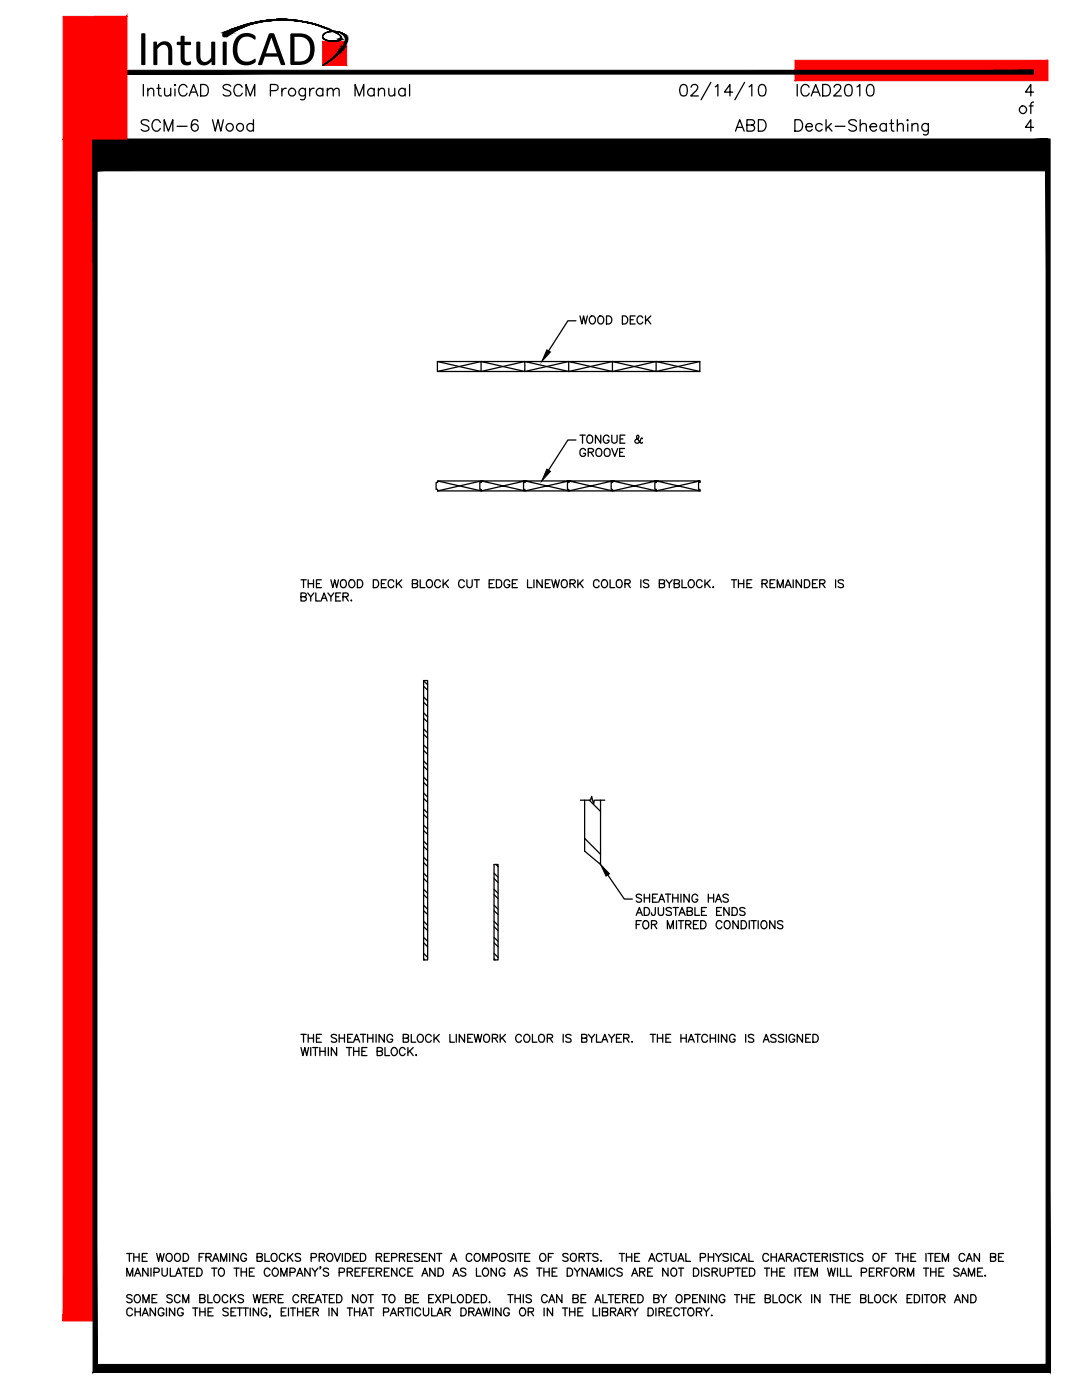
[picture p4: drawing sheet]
<svg xmlns="http://www.w3.org/2000/svg" width="216mm" height="279mm" viewBox="0 0 216 279" stroke-linecap="round" stroke-linejoin="round" font-family="sans-serif">
<defs><g id="words">
<text font-size="10" x="27.3" y="13">IntuiCAD</text>
</g></defs>
<!-- layer: S-WOOD -->
<g fill="none" stroke="#000" stroke-width=".25">
<path d="M87.3 72.2h8.7v1.9h-8.7zM87.3 72.2l8.7 1.9M96 72.2h8.7v1.9zM96 72.2l-8.7 1.9M96 74.1h43.6M104.7 72.2h8.8v1.9zM104.7 72.2l-8.7 1.9M113.5 72.2h8.7v1.9zM113.5 72.2l-8.8 1.9M122.2 72.2h8.7v1.9zM122.2 72.2l-8.7 1.9M130.9 72.2h8.7v1.9z"/>
<path d="M130.9 72.2l-8.7 1.9M139.6 72.2l-8.7 1.9M87.3 98h8.7M87.3 96l8.7 2M96 96h-8.7v.3h-.3v1.4h.3v.3M96 96v.3h-.3v1.4h.3v.3h8.8M96 98l8.8-2h-8.8l8.8 2M96 96l-8.7 2M104.8 96v.3h-.3v1.4h.3v.3h8.7M104.8 98l8.7-2h-8.7l8.7 2M113.5 96v.3h-.3v1.4h.3v.3h8.7M113.5 98l8.7-2h-8.7l8.7 2"/>
<path d="M122.2 96v.3h-.3v1.4h.3v.3h8.8M122.2 98l8.8-2h-8.8l8.8 2M131 96v.3h-.3v1.4h.3v.3h8.7M131 98l8.7-2h-8.7l8.7 2M139.7 96v.3h-.3v1.4h.3v.3M84.5 135.8h.8v55.8h-.8zM115.8 159.7h2l.3-.8 .3 1.6 .2-.8h2.1M116.7 159.7v10.2l3.1 2.6v-12.8M98.6 172.5h.8v19.1h-.8z"/>
</g>
<!-- layer: S-HTCH -->
<g fill="none" stroke="#000" stroke-width=".25">
<path d="M84.5 137l.8 .7M84.5 139.1l.8 .8M84.5 135.9l.8 .8M84.5 159.4l.8 .7M84.5 156.1l.8 .8M84.5 152.9l.8 .8M84.5 149.7l.8 .9M84.5 146.5l.8 .8M84.5 143.4l.8 .7M84.5 140.1l.8 .8M84.5 158.3l.8 .8M84.5 155.1l.8 .8"/>
<path d="M84.5 151.9l.8 .8M84.5 148.7l.8 .8M84.5 145.5l.8 .8M84.5 142.3l.8 .8M117.6 159.7l2.2 2.2M84.5 178.5l.8 .8M84.5 175.3l.8 .8M84.5 172.1l.8 .8M84.5 168.9l.8 .8M84.5 165.7l.8 .8M84.5 162.5l.8 .8M84.5 177.5l.8 .8"/>
<path d="M84.5 174.3l.8 .8M84.5 171.1l.8 .7M84.5 167.9l.8 .8M84.5 164.7l.8 .8M84.5 161.5l.8 .8M98.6 178.5l.8 .8M98.6 175.3l.8 .8M98.6 177.5l.8 .8M98.6 174.3l.8 .8M99 172.5l.4 .4M116.7 167.3l3.1 3.2M84.5 191.3l.2 .3"/>
<path d="M84.5 188.1l.8 .8M84.5 184.9l.8 .8M84.5 181.8l.8 .7M84.5 190.3l.8 .8M84.5 187.1l.8 .7M84.5 183.9l.8 .8M84.5 180.7l.8 .8M98.6 191.3l.2 .3M98.6 188.1l.8 .8M98.6 184.9l.8 .8M98.6 181.8l.8 .7M98.6 190.3l.8 .8"/>
<path d="M98.6 187.1l.8 .7M98.6 183.9l.8 .8M98.6 180.7l.8 .8"/>
</g>
<!-- layer: S-TEXT -->
<g fill="none" stroke="#000" stroke-width=".25">
<path d="M114.9 64h-1.6l-3.8 6M115.7 63l.4 1.7 .3-1.7 .4 1.7 .4-1.7M117.9 63.1a.8 .8 0 0 1 1 .6 .8 .8 0 0 1-.6 1 .84 .84 0 0 1-.7-.6 .84 .84 0 0 1 .3-1zM119.4 63.3l.2-.2a.76 .76 0 0 1 .9 .4 .76 .76 0 0 1-.2 .9 .57 .57 0 0 1-.6 .2 .57 .57 0 0 1-.4-.6zM121 63h.5a.85 .85 0 0 1 .6 .9 .85 .85 0 0 1-.6 .8h-.5zM124.2 63h.5a.85 .85 0 0 1 .6 .9 .85 .85 0 0 1-.6 .8h-.5zM125.8 63.8h.6M126.7 63h-.9v1.7h.9M128.3 63.4a.59 .59 0 0 0-.7-.4 .59 .59 0 0 0-.5 .6v.4a.59 .59 0 0 0 .5 .7 .59 .59 0 0 0 .7-.4M128.8 63v1.7M129.1 63.7l.8 1M129.9 63l-1.1 1.1"/>
<path d="M114.9 87.8h-1.6l-3.8 6M115.7 86.8h1.1M116.2 86.8v1.6M116.8 89.9a.56 .56 0 0 0-.6-.4 .56 .56 0 0 0-.5 .6 .69 .69 0 0 0 .2 .8 .69 .69 0 0 0 .7 .1l.2-.5h-.4M117.2 87.1l.2-.2a.8 .8 0 0 1 .9 .6 .8 .8 0 0 1-.5 .9 .84 .84 0 0 1-.7-.4 .84 .84 0 0 1 .1-.9zM117.4 90.3l.9-.1 .1-.4-.3-.3h-.7v1.6M117.9 90.3l.5 .8M119 89.7a.59 .59 0 0 1 .7-.2 .59 .59 0 0 1 .4 .6v.4a.59 .59 0 0 1-.6 .6 .59 .59 0 0 1-.6-.6zM119.9 86.8v1.6l-1.1-1.6v1.6M120.7 89.7a.59 .59 0 0 1 .6-.2 .59 .59 0 0 1 .4 .6 .69 .69 0 0 1-.1 .8 .69 .69 0 0 1-.8 .1l-.2-.5zM121.5 87.2a.59 .59 0 0 0-.7-.4 .59 .59 0 0 0-.4 .7v.4a.57 .57 0 0 0 .6 .6 .57 .57 0 0 0 .5-.6h-.4M122.1 86.8v1.2a.53 .53 0 0 0 .5 .5 .53 .53 0 0 0 .5-.5v-1.2"/>
<path d="M122.1 89.5l.6 1.6 .6-1.6M123.6 90.3h.6M123.7 87.6h.6M124.6 89.5h-1v1.6h1M124.7 86.8h-1v1.6h1M128.2 87.6l-.1-.2-.1 .1-.4 .7a.53 .53 0 0 1-.9 .1v-.4l.7-.4 .1-.3-.1-.3h-.3a.56 .56 0 0 0 .2 .8l.5 .7h.3l.1-.1M60.1 119.1l.8-.1 .2-.4-.4-.3h-.6v1.6h.6l.3-.1 .1-.4-.4-.3M60.1 115.7h1M60.6 115.7v1.6M61.4 118.3l.6 .8v.8M61.5 115.7v1.6M61.5 116.5h1.1"/>
<path d="M62.6 115.7v1.6M62.6 118.3l-.6 .8M63 118.3v1.6h.9M63.1 116.5h.6M64.1 119.9l.6-1.6 .6 1.6M64.1 115.7h-1v1.6h1M64.3 119.4h.8M65.4 118.3l.6 .8v.8M66 115.7l.4 1.6 .4-1.6 .4 1.6 .3-1.6M66.6 118.3l-.6 .8M67 119.1h.6M68 118.3h-1v1.6h1"/>
<path d="M68.1 115.9l.1-.1a.78 .78 0 0 1 .9 .3 .78 .78 0 0 1-.1 1l-.3 .2a.81 .81 0 0 1-.8-.5 .81 .81 0 0 1 .2-.9zM68.4 119.1l1-.1 .1-.4-.4-.3h-.7v1.6M69 119.1l.5 .8M69.9 115.8a.75 .75 0 0 1 .9 .7 .75 .75 0 0 1-.9 .7l-.3-.5v-.4zM70.1 119.8v.1zM71.3 115.7h.6a.84 .84 0 0 1 .5 .8 .84 .84 0 0 1-.5 .8h-.6zM74.5 115.7h.5a.84 .84 0 0 1 .6 .8 .84 .84 0 0 1-.6 .8h-.5zM76.1 116.5h.6M77.1 115.7h-1v1.6h1M78.6 116.1a.56 .56 0 0 0-.7-.4 .56 .56 0 0 0-.4 .6 .7 .7 0 0 0 .7 1l.4-.4M79.1 115.7v1.6M79.5 116.4l.7 .9"/>
<path d="M80.2 115.7l-1.1 1.1M82.3 116.5l.9-.1 .1-.3-.1-.3-.9-.1v1.6h.7l.3-.3a.39 .39 0 0 0-.3-.5M83.8 115.7v1.6h1M85.4 115.8a.75 .75 0 0 1 .9 .7 .75 .75 0 0 1-.9 .7l-.3-.5v-.4zM87.9 116.1a.59 .59 0 0 0-.7-.4 .59 .59 0 0 0-.5 .6v.4a.59 .59 0 0 0 .5 .6 .59 .59 0 0 0 .7-.4M88.4 115.7v1.6M88.8 116.4l.7 .9M89.5 115.7l-1.1 1.1M92.7 116.1a.59 .59 0 0 0-.7-.4 .59 .59 0 0 0-.5 .6v.4a.59 .59 0 0 0 .5 .6 .59 .59 0 0 0 .7-.4M93.2 115.7v1.1a.53 .53 0 0 0 .5 .5 .53 .53 0 0 0 .5-.5v-1.1M94.6 115.7h1.1M95.2 115.7v1.6"/>
<path d="M97.6 116.5h.6M98.6 115.7h-1v1.6h1M99 115.7h.6a.84 .84 0 0 1 .5 .8 .84 .84 0 0 1-.5 .8h-.6zM101.7 116.1a.59 .59 0 0 0-.6-.4 .59 .59 0 0 0-.5 .6v.4a.57 .57 0 0 0 .5 .6 .57 .57 0 0 0 .6-.6h-.4M102.2 116.5h.7M103.2 115.7h-1v1.6h1M105.3 115.7v1.6h.9M106.5 115.7v1.6M108.2 115.7v1.6l-1.1-1.6v1.6M108.8 116.5h.6M109.8 115.7h-1v1.6h1M110.1 115.7l.4 1.6 .4-1.6 .3 1.6 .4-1.6"/>
<path d="M112.1 115.9l.2-.1a.8 .8 0 0 1 .9 .5 .8 .8 0 0 1-.4 1 .84 .84 0 0 1-.8-.5 .84 .84 0 0 1 .1-.9zM113.7 116.5l.9-.1 .2-.3-.1-.3-1-.1v1.6M114.2 116.5l.6 .8M115.3 115.7v1.6M115.7 116.4l.7 .9M116.4 115.7l-1.1 1.1M119.5 116.1a.56 .56 0 0 0-.6-.4 .56 .56 0 0 0-.5 .6 .69 .69 0 0 0 .8 1l.3-.4M120.3 115.8a.75 .75 0 0 1 .9 .7 .75 .75 0 0 1-.9 .7l-.3-.5v-.4zM121.7 115.7v1.6h1M123.1 115.9l.2-.1a.78 .78 0 0 1 .9 .3 .78 .78 0 0 1-.2 1l-.3 .2a.81 .81 0 0 1-.7-.5 .81 .81 0 0 1 .1-.9zM124.7 116.5l.9-.1 .2-.3-.1-.3-1-.1v1.6M125.2 116.5l.6 .8"/>
<path d="M127.9 115.7v1.6M129.4 115.9l-.3-.2-.5 .1-.2 .1 .2 .4 .7 .3 .1 .5a.73 .73 0 0 1-1 0M131.6 116.5l.9-.1 .1-.3-.1-.3-.9-.1v1.6l.9-.1 .1-.4-.1-.3h-.3M132.9 115.7l.6 .8v.8M134.1 115.7l-.6 .8M134.5 116.5l.9-.1 .2-.3-.2-.3-.9-.1v1.6h.7l.4-.3a.39 .39 0 0 0-.4-.5M136.1 115.7v1.6h.9M137.6 115.8a.75 .75 0 0 1 1 .7 .75 .75 0 0 1-1 .7l-.3-.5v-.4zM140.1 116.1a.59 .59 0 0 0-.7-.4 .59 .59 0 0 0-.4 .6v.4a.59 .59 0 0 0 .4 .6 .59 .59 0 0 0 .7-.4M140.7 115.7v1.6M141 116.4l.7 .9M141.7 115.7l-1 1.1"/>
<path d="M142.2 117.2h.2zM146 115.7h1M146.5 115.7v1.6M147.3 116.5h1.1M147.3 115.7v1.6M148.4 115.7v1.6M149 116.5h.6M150 115.7h-1v1.6h1M152 116.5l1-.1 .1-.3-.1-.3-1-.1v1.6M152.6 116.5l.5 .8M153.7 116.5h.5M154.6 115.7h-.9v1.6h.9"/>
<path d="M155.1 117.3v-1.6l.6 1.6 .6-1.6v1.6M156.7 117.3l.6-1.6 .6 1.6M156.9 116.8h.7M158.3 115.7v1.6M159.9 115.7v1.6l-1-1.6v1.6M160.5 115.7h.6a.84 .84 0 0 1 .5 .8 .84 .84 0 0 1-.5 .8h-.6zM162.1 116.5h.6M163.1 115.7h-1v1.6h1M163.6 116.5l.9-.1 .1-.3-.1-.3-.9-.1v1.6M164.1 116.5l.5 .8M166.7 115.7v1.6M168.3 115.9l-.4-.2-.5 .1-.2 .1 .2 .4 .8 .3 .1 .5a.73 .73 0 0 1-1.1 0"/>
<path d="M121.3 174.6l3.3 4.8h1.6M128 178.7a.59 .59 0 0 0-.6-.3 .59 .59 0 0 0-.5 .4l.2 .3 .8 .3 .1 .4a.65 .65 0 0 1-1.1 0M128.6 178.4v1.7M128.6 179.2h1M129.6 178.4v1.7M130.2 179.2h.6M131.2 178.4h-1v1.7h1M131.6 179.5h.8M132.8 178.4h1M133.3 178.4v1.7M134.2 179.2h1.1M134.2 178.4v1.7"/>
<path d="M135.3 178.4v1.7M135.9 178.4v1.7M137.5 178.4v1.7l-1-1.7v1.7M139.2 178.8a.59 .59 0 0 0-.7-.3 .59 .59 0 0 0-.4 .6v.4a.57 .57 0 0 0 .5 .6 .57 .57 0 0 0 .6-.6h-.4M141.3 179.2h1.1M141.3 178.4v1.7M142.4 178.4v1.7M143 179.5h.7M145.3 178.7a.59 .59 0 0 0-.6-.3 .59 .59 0 0 0-.4 .4l.1 .3 .8 .3 .1 .4a.65 .65 0 0 1-1 0M126.9 182.7l.7-1.6 .6 1.6M126.9 184.5h.7M127.2 182.2h.8"/>
<path d="M128 183.7h-1.1v1.6M128.6 181.1h.5a.82 .82 0 0 1 .5 .8 .82 .82 0 0 1-.5 .8h-.5zM128.6 183.8a.8 .8 0 0 1 .9 .6 .8 .8 0 0 1-.5 .9 .84 .84 0 0 1-.8-.5 .84 .84 0 0 1 .4-1zM130 184.5l.9-.1 .1-.4-.3-.3h-.7v1.6M130.5 184.5l.5 .8M130.8 181.1l-.1 1.5h-.6l-.1-.4M131.3 181.1v1.2a.54 .54 0 0 0 .6 .4 .54 .54 0 0 0 .5-.4v-1.2M131.4 180.1l.6-1.7 .6 1.7M133.2 185.3v-1.6l.6 1.6 .6-1.6v1.6M134 181.3a.6 .6 0 0 0-1.1 .2l.2 .2 .7 .3 .2 .3-.2 .3-.2 .1-.5-.1-.2-.1M134.3 181.1h1.1M134.8 181.1v1.6"/>
<path d="M135 183.7v1.6M135.4 183.7h1M135.5 182.7l.6-1.6 .6 1.6M135.7 182.2h.8M135.9 183.7v1.6M136.8 184.5l.9-.1 .2-.4-.4-.3h-.7v1.6M137.1 181.9l.9-.1 .2-.2-.1-.4-1-.1v1.6h.7a.4 .4 0 0 0 .4-.4 .4 .4 0 0 0-.4-.4M137.3 184.5l.6 .8M138.4 184.5h.6M138.7 181.1v1.6h.9M139.3 183.7h-.9v1.6h.9M139.8 183.7h.5a.85 .85 0 0 1 .6 .8 .85 .85 0 0 1-.6 .8h-.5z"/>
<path d="M140 181.9h.6M141 181.1h-1v1.6h1M142.8 180.1l.6-1.7 .6 1.7M143 181.9h.6M144 181.1h-1v1.6h1M144 184.1a.59 .59 0 0 0-.6-.4 .59 .59 0 0 0-.5 .7v.4a.59 .59 0 0 0 .5 .6 .59 .59 0 0 0 .6-.4M144.6 184l.2-.2a.76 .76 0 0 1 .9 .4 .76 .76 0 0 1-.1 .9l-.2 .2a.76 .76 0 0 1-.9-.4 .76 .76 0 0 1 .1-.9zM145.5 181.1v1.6l-1.1-1.6v1.6M146.1 181.1h.5a.84 .84 0 0 1 .6 .8 .84 .84 0 0 1-.6 .8h-.5zM147.3 183.7v1.6l-1.1-1.6v1.6M147.9 183.7h.5a.88 .88 0 0 1 .6 .8 .88 .88 0 0 1-.6 .8h-.5zM148.7 181.3a.6 .6 0 0 0-1.1 .2l.1 .2 .8 .3 .2 .3v.2l-.4 .2-.6-.1-.1-.1"/>
<path d="M149.5 183.7v1.6M149.8 183.7h1.1M150.4 183.7v1.6M151.3 183.7v1.6M152 184a.57 .57 0 0 1 .6-.2 .57 .57 0 0 1 .4 .6 .68 .68 0 0 1-.1 .7 .68 .68 0 0 1-.8 .2l-.3-.5zM154.6 183.7v1.6l-1-1.6v1.6M156.2 184a.59 .59 0 0 0-.6-.3 .59 .59 0 0 0-.5 .4l.2 .3 .8 .3 .1 .4a.64 .64 0 0 1-1.1 0M60.1 209.1l.3 1.6 .4-1.6 .4 1.6 .4-1.6M60.1 206.4h1M60.6 206.4v1.6M61.5 206.4v1.6M61.5 207.2h1.1"/>
<path d="M62 209.1v1.6M62.4 209.1h1M62.6 206.4v1.6M62.9 209.1v1.6M63.1 207.2h.6M63.8 209.1v1.6M63.8 209.8h1.1M64.1 206.4h-1v1.6h1M64.9 209.1v1.6M65.5 209.1v1.6M67.2 206.6a.6 .6 0 0 0-1.1 .2l.1 .2 .8 .3 .2 .3v.2l-.4 .2h-.6l-.1-.2M67.2 209.1v1.6l-1.1-1.6v1.6"/>
<path d="M67.7 207.2h1M67.7 206.4v1.6M68.7 206.4v1.6M69.1 209.1h1.1M69.4 207.2h.6M69.7 209.1v1.6M70.3 206.4h-.9v1.6h.9M70.6 208l.5-1.6 .7 1.6M70.6 209.8h1M70.6 209.1v1.6M70.8 207.5h.7M71.6 209.1v1.6"/>
<path d="M71.9 206.4h1.1M72.2 209.8h.6M72.5 206.4v1.6M73.2 209.1h-1v1.6h1M73.3 207.2h1.1M73.3 206.4v1.6M74.4 206.4v1.6M75 206.4v1.6M75.3 209.8l.8-.1 .2-.3-.4-.3h-.6v1.6h.6l.3-.2 .1-.4-.4-.3M76.7 206.4v1.6l-1.1-1.6v1.6M76.8 209.1v1.6h1M78.3 206.8a.59 .59 0 0 0-.6-.4 .59 .59 0 0 0-.5 .6v.4a.57 .57 0 0 0 .6 .6 .57 .57 0 0 0 .5-.6h-.3"/>
<path d="M78.3 209.1a.8 .8 0 0 1 1 .6 .8 .8 0 0 1-.5 1 .84 .84 0 0 1-.8-.6 .84 .84 0 0 1 .3-1zM80.5 207.2l.9-.1 .1-.2-.1-.3-.9-.2v1.6h.9l.1-.5-.1-.3h-.3M80.8 209.4a.59 .59 0 0 0-.6-.3 .59 .59 0 0 0-.5 .6v.4a.59 .59 0 0 0 .5 .6 .59 .59 0 0 0 .6-.4M81.4 209.1v1.6M81.7 209.7l.8 1M82.1 206.4v1.6h.9M82.5 209.1l-1.1 1M83 210.6h.1zM83.4 206.6a.59 .59 0 0 1 .7-.1 .59 .59 0 0 1 .4 .5v.4a.61 .61 0 0 1-.6 .6 .61 .61 0 0 1-.6-.6zM86 206.8a.59 .59 0 0 0-.6-.4 .59 .59 0 0 0-.5 .6v.4a.59 .59 0 0 0 .5 .6 .59 .59 0 0 0 .6-.4M86.6 206.4v1.6M87 207.1l.7 .9"/>
<path d="M87.7 206.4l-1.1 1.1M89.8 206.4v1.6h.9M91 206.4v1.6M92.7 206.4v1.6l-1.1-1.6v1.6M93.3 207.2h.6M94.3 206.4h-1v1.6h1M94.6 206.4l.4 1.6 .4-1.6 .3 1.6 .4-1.6M96.6 206.6l.3-.2a.78 .78 0 0 1 .8 .8 .78 .78 0 0 1-.8 .8l-.4-.4zM98.2 207.2l.9-.1 .2-.2-.1-.3-1-.2v1.6M98.7 207.2l.6 .8M99.8 206.4v1.6M100.2 207.1l.7 .9"/>
<path d="M100.9 206.4l-1.1 1.1M104 206.8a.59 .59 0 0 0-.6-.4 .59 .59 0 0 0-.5 .6v.4a.59 .59 0 0 0 .5 .6 .59 .59 0 0 0 .6-.4M104.7 206.6a.59 .59 0 0 1 .6-.1 .59 .59 0 0 1 .4 .5v.4a.61 .61 0 0 1-.6 .6 .61 .61 0 0 1-.6-.6zM106.2 206.4v1.6h.9M107.6 206.6a.59 .59 0 0 1 .7-.1 .59 .59 0 0 1 .4 .5v.4a.59 .59 0 0 1-.6 .6 .59 .59 0 0 1-.6-.6zM109.2 207.2l.9-.1 .2-.2-.1-.3-1-.2v1.6M109.7 207.2l.6 .8M112.4 206.4v1.6M113.9 206.6a.6 .6 0 0 0-1 .2l.3 .3 .6 .2 .1 .3-.1 .4h-.5l-.4-.2M116.1 207.2l.9-.1 .1-.2-.1-.3-.9-.2v1.6h.9l.1-.5-.1-.3h-.3M117.4 206.4l.7 .8v.8M118.6 206.4l-.5 .8"/>
<path d="M119 206.4v1.6h.9M120.1 208l.6-1.6 .6 1.6M120.3 207.5h.8M121.4 206.4l.6 .8v.8M122.7 206.4l-.7 .8M123 207.2h.6M124 206.4h-1v1.6h1M124.4 207.2l1-.1 .1-.5-1.1-.2v1.6M125 207.2l.5 .8M126.1 208h.1zM129.7 206.4h1.1M130.3 206.4v1.6"/>
<path d="M131.2 207.2h1M131.2 206.4v1.6M132.2 206.4v1.6M132.9 207.2h.6M133.8 206.4h-.9v1.6h.9M135.9 206.4v1.6M135.9 207.2h1M136.9 206.4v1.6M137.3 208l.6-1.6 .6 1.6M137.5 207.5h.8M138.7 206.4h1M139.2 206.4v1.6"/>
<path d="M141.2 206.8a.59 .59 0 0 0-.7-.4 .59 .59 0 0 0-.5 .6v.4a.59 .59 0 0 0 .5 .6 .59 .59 0 0 0 .7-.4M141.7 207.2h1.1M141.7 206.4v1.6M142.8 206.4v1.6M143.4 206.4v1.6M145 206.4v1.6l-1-1.6v1.6M146.7 206.8a.56 .56 0 0 0-.7-.4 .56 .56 0 0 0-.4 .6v.4a.55 .55 0 0 0 .5 .6 .55 .55 0 0 0 .6-.6h-.4M148.8 206.4v1.6M150.4 206.6a.6 .6 0 0 0-1.1 .2l.2 .2 .7 .3 .2 .3v.2l-.4 .2h-.5l-.2-.2M152.3 208l.6-1.6 .6 1.6M152.5 207.5h.8M154.8 206.6a.6 .6 0 0 0-1 .2l.3 .3 .6 .2 .1 .3-.1 .4h-.5l-.4-.2"/>
<path d="M156.4 206.6a.6 .6 0 0 0-1.1 .2l.3 .3 .6 .2 .2 .3v.2l-.4 .2h-.5l-.2-.2M156.9 206.4v1.6M158.6 206.8a.59 .59 0 0 0-.7-.4 .59 .59 0 0 0-.5 .6v.4a.57 .57 0 0 0 .6 .6 .57 .57 0 0 0 .6-.6h-.4M160.1 206.4v1.6l-1-1.6v1.6M160.8 207.2h.6M161.7 206.4h-.9v1.6h.9M162.2 206.4h.5a.82 .82 0 0 1 .6 .8 .82 .82 0 0 1-.6 .8h-.5zM25.3 254.7v-1.6l.6 1.6 .6-1.6v1.6M25.3 250.2h1.1M25.8 250.2v1.5M26.4 258.6a.65 .65 0 0 0-1.1 0v.3l1 .4 .1 .4a.65 .65 0 0 1-1.1 0M26.7 250.2v1.5"/>
<path d="M26.7 250.9h1.1M26.9 254.7l.6-1.6 .6 1.6M27.1 258.5a.8 .8 0 0 1 .9 .5 .8 .8 0 0 1-.5 1 .84 .84 0 0 1-.7-.6 .84 .84 0 0 1 .3-.9zM27.1 254.1h.7M27.8 250.2v1.5M28.4 250.9h.6M28.5 260v-1.6l.7 1.6 .5-1.6v1.6M29.4 250.2h-1v1.5h1M29.5 253.1v1.6l-1-1.6v1.6M30.1 253.1v1.6M30.3 259.1h.6M30.7 253.9l1-.1 .1-.2-.1-.4-1-.1v1.6"/>
<path d="M31.3 250.2l.4 1.5 .3-1.5 .4 1.5 .4-1.5M31.3 258.4h-1v1.6h1M32.3 253.1v1.1a.53 .53 0 0 0 .6 .5 .53 .53 0 0 0 .5-.5v-1.1M33.4 250.2a.8 .8 0 0 1 1 .5 .8 .8 0 0 1-.5 1 .84 .84 0 0 1-.8-.6 .84 .84 0 0 1 .3-.9zM34 253.1v1.6h.9M34.4 258.6a.59 .59 0 0 0-.6-.2 .59 .59 0 0 0-.5 .4l.1 .2 .9 .3 .1 .4a.65 .65 0 0 1-1.1 0M35 250.4l.1-.2a.79 .79 0 0 1 1 .6 .79 .79 0 0 1-.6 .9 .81 .81 0 0 1-.7-.5 .81 .81 0 0 1 .2-.8zM35 254.7l.6-1.6 .6 1.6M35.2 254.1h.8M35.9 258.8a.56 .56 0 0 0-.6-.4 .56 .56 0 0 0-.5 .6 .69 .69 0 0 0 .2 .7 .69 .69 0 0 0 .7 .2l.2-.3M36.4 253.1h1.1M36.5 260v-1.6l.6 1.6 .6-1.6v1.6"/>
<path d="M36.6 250.2h.5a.82 .82 0 0 1 .5 .7 .82 .82 0 0 1-.5 .8h-.5zM36.9 253.1v1.6M37.8 253.8h.6M38.8 253.1h-1v1.6h1M39.3 253.1h.5a.85 .85 0 0 1 .6 .8 .85 .85 0 0 1-.6 .8h-.5zM39.7 250.9h.6M39.9 259.1h.9l.1-.4-.4-.3h-.6v1.6l.9-.1 .1-.5-.4-.3M40.7 250.2h-1v1.5M41.1 250.9l.9-.1 .1-.2v-.3l-1-.1v1.5M41.5 258.4v1.6h.9M41.6 250.9l.5 .8M42.2 253.1h1.1"/>
<path d="M42.4 251.7l.6-1.5 .6 1.5M42.7 251.2h.7M42.7 253.1v1.6M43 258.5a.8 .8 0 0 1 .9 .5 .8 .8 0 0 1-.5 1 .84 .84 0 0 1-.8-.6 .84 .84 0 0 1 .4-.9zM43.7 253.3l.2-.1a.76 .76 0 0 1 .9 .3 .76 .76 0 0 1-.2 .9l-.1 .2a.76 .76 0 0 1-.9-.3 .76 .76 0 0 1 .1-1zM44 251.7v-1.5l.6 1.5 .6-1.5v1.5M45.5 258.8a.56 .56 0 0 0-.7-.4 .56 .56 0 0 0-.4 .6 .69 .69 0 0 0 .1 .7 .69 .69 0 0 0 .7 .2l.3-.3M45.8 250.2v1.5M46 258.4v1.6M46.4 259.1l.7 .9M46.7 253.1h1M47.1 258.4l-1.1 1"/>
<path d="M47.2 253.1v1.6M47.5 250.2v1.5l-1-1.5v1.5M48.1 253.8h1.1M48.1 253.1v1.6M48.6 258.6a.65 .65 0 0 0-1.1 0l.1 .3 .9 .4 .1 .4a.65 .65 0 0 1-1.1 0M49.2 250.5a.6 .6 0 0 0-.7-.3 .6 .6 0 0 0-.5 .6v.3a.57 .57 0 0 0 .6 .6 .57 .57 0 0 0 .6-.6h-.4M49.2 253.1v1.6M49.8 253.8h.6M50.5 258.4l.4 1.6 .4-1.6 .4 1.6 .4-1.6M50.7 253.1h-.9v1.6h.9M51.3 250.9l.9-.1 .2-.2-.1-.3-1-.1v1.5h.7l.3-.1 .1-.4-.4-.3M52.5 259.1h.6"/>
<path d="M52.9 250.2v1.5h.9M53.5 258.4h-1v1.6h1M53.9 253.5a.59 .59 0 0 0-.7-.4 .59 .59 0 0 0-.5 .6v.4a.59 .59 0 0 0 .5 .6 .59 .59 0 0 0 .7-.4M53.9 259.1h.9l.1-.6-.3-.1h-.7v1.6M54.2 250.4l.2-.2a.8 .8 0 0 1 1 .5 .8 .8 0 0 1-.6 1 .84 .84 0 0 1-.7-.5 .84 .84 0 0 1 .1-.8zM54.5 259.1l.5 .9M54.6 253.2a.8 .8 0 0 1 1 .5 .8 .8 0 0 1-.5 1 .84 .84 0 0 1-.8-.6 .84 .84 0 0 1 .3-.9zM55.5 259.1h.6M56 254.7v-1.6l.7 1.6 .6-1.6v1.6M56.5 258.4h-1v1.6h1M56.9 250.5a.6 .6 0 0 0-.7-.3 .6 .6 0 0 0-.5 .6v.3a.59 .59 0 0 0 .5 .6 .59 .59 0 0 0 .7-.4M57.4 250.2v1.5"/>
<path d="M57.8 250.8l.6 .9M57.9 253.9l.9-.1 .1-.2-.1-.4-.9-.1v1.6M58.4 250.2l-1 1M59.2 254.7l.6-1.6 .6 1.6M59.5 254.1h.7M59.6 258.8a.59 .59 0 0 0-.7-.4 .59 .59 0 0 0-.5 .6v.3a.59 .59 0 0 0 .5 .7 .59 .59 0 0 0 .7-.4M60 250.4l-.4-.2h-.5l-.2 .2 .2 .4 .7 .3 .2 .4a.73 .73 0 0 1-1.1 0M60.1 259.1h.9l.2-.4-.4-.3h-.7v1.6M60.6 259.1l.6 .9M61.7 259.1h.6M61.9 253.1v1.6l-1.1-1.6v1.6M62.1 251l.9-.1 .1-.2-.1-.5h-.9v1.5"/>
<path d="M62.3 253.1l.6 .7v.9M62.7 258.4h-1v1.6h1M62.9 260l.6-1.6 .6 1.6M63.1 259.4h.8M63.4 253.1l-.5 .7M63.7 250.9l.9-.1 .2-.2-.1-.3-1-.1v1.5M64 252.9h-.2h.2l-.2 .4M64.2 250.9l.6 .8M64.3 258.4h1M64.8 258.4v1.6M65.3 250.4l.2-.2a.79 .79 0 0 1 1 .6 .79 .79 0 0 1-.6 .9 .81 .81 0 0 1-.7-.5 .81 .81 0 0 1 .1-.8zM65.6 253.3a.59 .59 0 0 0-.6-.2 .59 .59 0 0 0-.5 .4l.3 .3 .7 .3 .1 .3a.65 .65 0 0 1-1.1 0"/>
<path d="M65.7 259.1h.6M66.7 250.2l.6 1.5 .6-1.5M66.7 258.4h-1v1.6h1M67.2 258.4h.5a.85 .85 0 0 1 .6 .8 .85 .85 0 0 1-.6 .8h-.5zM67.7 253.9l.9-.1 .1-.5-.3-.2h-.7v1.6M68.3 250.2v1.5M68.9 250.2h.5a.82 .82 0 0 1 .6 .7 .82 .82 0 0 1-.6 .8h-.5zM69.3 253.8h.9l.1-.4-.3-.3h-.7v1.6M69.8 253.8l.5 .9M70.5 250.9h.6M70.9 253.8h.6M71.4 258.4v1.6l-1.1-1.6v1.6"/>
<path d="M71.5 250.2h-1v1.5h1M71.9 253.1h-1v1.6h1M71.9 250.2h.6a.84 .84 0 0 1 .5 .7 .84 .84 0 0 1-.5 .8h-.6zM72.2 258.5a.8 .8 0 0 1 1 .5 .8 .8 0 0 1-.5 1 .84 .84 0 0 1-.8-.6 .84 .84 0 0 1 .3-.9zM72.3 253.8h.6M73.3 253.1h-1v1.6M73.4 258.4h1.1M73.6 253.8h.7M74 258.4v1.6M74.7 253.1h-1.1v1.6h1.1M75.1 250.9l.9-.1 .1-.5-1-.1v1.5M75.1 253.8h.9l.1-.5-.3-.2h-.7v1.6"/>
<path d="M75.6 250.9l.5 .8M75.6 253.8l.5 .9M76.2 258.4h1.1M76.7 250.9h.6M76.7 253.8h.6M76.8 258.4v1.6M77.7 250.2h-1v1.5h1M77.7 253.1h-1v1.6h1M77.9 258.5a.8 .8 0 0 1 .9 .5 .8 .8 0 0 1-.5 1 .84 .84 0 0 1-.7-.6 .84 .84 0 0 1 .3-.9zM78.1 251h.7l.4-.3a.39 .39 0 0 0-.4-.5h-.7v1.5M79.2 253.1v1.6l-1.1-1.6v1.6M79.7 250.9l.9-.1 .2-.2-.2-.4h-.9v1.5"/>
<path d="M80.2 250.9l.6 .8M80.8 253.5a.59 .59 0 0 0-.6-.4 .59 .59 0 0 0-.5 .6v.4a.59 .59 0 0 0 .5 .6 .59 .59 0 0 0 .6-.4M80.9 259.1h.9l.2-.4-.4-.3h-.7v1.6h.7l.3-.2 .1-.4-.4-.3M81.3 250.9h.6M81.4 253.8h.6M82.3 250.2h-1v1.5h1M82.4 253.1h-1v1.6h1M82.5 259.1h.6M83.5 258.4h-1v1.6h1M83.7 250.4l-.4-.2h-.5l-.1 .2 .1 .4 .8 .3 .1 .4a.73 .73 0 0 1-1 0M84.2 254.7l.6-1.6 .6 1.6M84.2 250.9h.7"/>
<path d="M84.4 254.1h.8M85.2 250.2h-1v1.5h1M85.5 259.1h.6M86.5 258.4h-1v1.6h1M86.7 250.2v1.5l-1-1.5v1.5M86.8 253.1v1.6l-1-1.6v1.6M86.9 258.4l1.1 1.6M87.1 250.2h1.1M87.4 253.1h.6a.87 .87 0 0 1 .5 .8 .87 .87 0 0 1-.5 .8h-.6zM87.7 250.2v1.5M88 258.4l-1.1 1.6M88.5 259.2l.9-.1 .1-.6-.4-.1h-.6v1.6"/>
<path d="M89.9 251.7l.6-1.5 .6 1.5M90.1 258.4v1.6h.9M90.2 251.2h.7M90.4 254.7l.6-1.6 .6 1.6M90.6 254.1h.7M91.4 258.6l.2-.1a.75 .75 0 0 1 .9 .3 .75 .75 0 0 1-.2 .9l-.1 .2a.76 .76 0 0 1-.9-.3 .76 .76 0 0 1 .1-1zM92.9 253.3a.59 .59 0 0 0-.5-.2 .59 .59 0 0 0-.5 .4l.1 .2 .9 .4v.3a.65 .65 0 0 1-1 0M93 258.4h.5a.85 .85 0 0 1 .6 .8 .85 .85 0 0 1-.6 .8h-.5zM94.1 250.5a.57 .57 0 0 0-.6-.3 .57 .57 0 0 0-.5 .6 .69 .69 0 0 0 .8 .9l.3-.4M94.6 259.1h.6M94.9 250.2a.75 .75 0 0 1 .9 .7 .75 .75 0 0 1-.9 .7l-.3-.5v-.3zM95.1 253.1v1.6h.9"/>
<path d="M95.6 258.4h-1v1.6h1M96 258.4h.5a.85 .85 0 0 1 .6 .8 .85 .85 0 0 1-.6 .8h-.5zM96.3 251.7v-1.5l.6 1.5 .7-1.5v1.5M96.5 253.2a.8 .8 0 0 1 1 .5 .8 .8 0 0 1-.5 1 .84 .84 0 0 1-.8-.6 .84 .84 0 0 1 .3-.9zM97.6 259.9h.2zM98.2 251h.6l.4-.3a.39 .39 0 0 0-.4-.5h-.6v1.5M99 253.1v1.6l-1-1.6v1.6M99.8 250.4l.2-.2a.8 .8 0 0 1 .9 .6 .8 .8 0 0 1-.5 .9 .81 .81 0 0 1-.7-.4 .81 .81 0 0 1 .1-.9zM100.7 253.5a.59 .59 0 0 0-.6-.4 .59 .59 0 0 0-.5 .6v.4a.58 .58 0 0 0 .6 .6 .58 .58 0 0 0 .5-.6h-.3M101.3 258.4h1.1M101.8 258.4v1.6M102.4 250.4l-.4-.2h-.5l-.2 .2 .2 .4 .8 .3 .1 .4a.73 .73 0 0 1-1.1 0"/>
<path d="M102.6 254.7l.6-1.6 .6 1.6M102.8 259.1h1M102.8 258.4v1.6M102.9 254.1h.7M102.9 250.2v1.5M103.3 250.2h1M103.8 250.2v1.5M103.8 258.4v1.6M104.4 258.4v1.6M104.7 250.9h.7M105.2 253.3a.59 .59 0 0 0-.6-.2 .59 .59 0 0 0-.5 .4l.1 .1 .9 .5 .1 .3a.65 .65 0 0 1-1.1 0M105.7 250.2h-1v1.5h1"/>
<path d="M106 258.6a.54 .54 0 0 0-.6-.2 .54 .54 0 0 0-.4 .5l.9 .4 .1 .4a.65 .65 0 0 1-1 0M107.1 253.1h1M107.6 253.1v1.6M108 250.2a.75 .75 0 0 1 .9 .7 .75 .75 0 0 1-.9 .7l-.3-.5v-.3zM108.5 253.8h1.1M108.5 253.1v1.6M109.2 258.8a.59 .59 0 0 0-.7-.4 .59 .59 0 0 0-.4 .6v.3a.59 .59 0 0 0 .4 .7 .59 .59 0 0 0 .7-.4M109.4 250.9h.6M109.5 260l.6-1.6 .6 1.6M109.6 253.1v1.6M109.7 259.4h.8M110.2 253.8h.6"/>
<path d="M110.4 250.2h-1v1.5M111.2 253.1h-1v1.6h1M112.1 258.4v1.6l-1-1.6v1.6M113.2 253.1h.5a.87 .87 0 0 1 .6 .8 .87 .87 0 0 1-.6 .8h-.5zM113.4 250.4l-.4-.2h-.5l-.2 .2 .2 .4 .8 .3 .1 .4a.73 .73 0 0 1-1.1 0M113.9 250.4l.2-.2a.8 .8 0 0 1 1 .6 .8 .8 0 0 1-.5 .9 .81 .81 0 0 1-.8-.4 .81 .81 0 0 1 .1-.9zM114.3 259.1h1l.1-.4-.4-.3h-.7v1.6l1-.1 .1-.5-.4-.3M114.6 253.1l.6 .7v.9M115.6 250.9l.8-.1 .2-.2-.1-.3-.9-.1v1.5M115.8 253.1l-.6 .7M115.9 259.1h.6M116.1 250.9l.5 .8"/>
<path d="M116.9 258.4h-1v1.6h1M116.9 250.2h1.1M117.2 253.1v1.6l-1.1-1.6v1.6M117.4 250.2v1.5M117.6 254.7l.6-1.6 .6 1.6M117.8 254.1h.8M118.7 260l.6-1.6 .6 1.6M118.9 259.4h.8M119.2 254.7v-1.6l.6 1.6 .6-1.6v1.6M119.3 250.4l-.4-.2h-.5l-.1 .2 .1 .4 .8 .3 .1 .4a.73 .73 0 0 1-1 0M119.9 251.6v.1zM120.3 258.4v1.6h.9"/>
<path d="M121 253.1v1.6M121.4 258.4h1M121.9 258.4v1.6M122.7 253.5a.59 .59 0 0 0-.7-.4 .59 .59 0 0 0-.5 .6v.4a.59 .59 0 0 0 .5 .6 .59 .59 0 0 0 .7-.4M122.8 259.1h.6M123.6 250.2h1M123.8 258.4h-1v1.6h1M124.1 250.2v1.5M124.1 253.3a.59 .59 0 0 0-.5-.2 .59 .59 0 0 0-.5 .4l.3 .3 .7 .3v.3a.65 .65 0 0 1-1 0M124.2 259.1h1l.1-.4-.4-.3h-.7v1.6M124.8 259.1l.5 .9M125 250.9h1.1"/>
<path d="M125 250.2v1.5M125.8 259.1h.6M126.1 254.7l.5-1.6 .7 1.6M126.1 250.2v1.5M126.3 254.1h.7M126.6 250.9h.7M126.8 258.4h-1v1.6h1M127.3 258.4h.5a.85 .85 0 0 1 .6 .8 .85 .85 0 0 1-.6 .8h-.5zM127.6 250.2h-1v1.5h1M127.6 253.8h1v-.5l-.3-.2h-.7v1.6M128.2 253.8l.5 .9M129.2 253.8h.6"/>
<path d="M129.4 251.7l.7-1.5 .6 1.5M129.7 251.2h.8M130.2 253.1h-1v1.6h1M130.5 259.1h.8l.2-.4-.4-.3h-.6v1.6h.6l.3-.2 .1-.4-.4-.3M131.8 258.4l.6 .7v.9M132.1 250.5a.6 .6 0 0 0-.7-.3 .6 .6 0 0 0-.4 .6v.3a.59 .59 0 0 0 .4 .6 .59 .59 0 0 0 .7-.4M132.4 250.2h1.1M132.9 250.2v1.5M133 258.4l-.6 .7M133.3 253.1v1.6l-1.1-1.6v1.6M133.8 250.2v1.1a.53 .53 0 0 0 .6 .4 .53 .53 0 0 0 .5-.4v-1.1M134 253.3a.57 .57 0 0 1 .6-.2 .57 .57 0 0 1 .4 .6 .69 .69 0 0 1-.1 .7 .69 .69 0 0 1-.8 .2l-.3-.5z"/>
<path d="M135.2 258.5a.78 .78 0 0 1 .9 .4 .78 .78 0 0 1-.3 1 .76 .76 0 0 1-.9-.3 .76 .76 0 0 1 .1-1zM135.3 251.7l.6-1.5 .6 1.5M135.4 253.1h1M135.5 251.2h.8M135.9 253.1v1.6M136.6 259.2l.9-.1 .2-.4-.4-.3h-.7v1.6M136.8 250.2v1.5h1M138.2 259.1h.6M138.4 253.1h.5a.87 .87 0 0 1 .6 .8 .87 .87 0 0 1-.6 .8h-.5zM139.2 258.4h-1v1.6h1M139.7 251l1-.1 .1-.2-.1-.5h-1v1.5M140 253.1v1.6"/>
<path d="M140.7 258.4v1.6l-1.1-1.6v1.6M141.3 250.2v1.5M141.3 258.4v1.6M141.3 250.9h1.1M141.5 253.3a.59 .59 0 0 0-.5-.2 .59 .59 0 0 0-.5 .4l.1 .1 .9 .5v.3a.65 .65 0 0 1-1 0M142.1 253.8h.9l.2-.4-.4-.3h-.7v1.6M142.4 250.2v1.5M142.6 253.8l.6 .9M142.8 250.2l.6 .7v.8M143 258.4v1.6l-1.1-1.6v1.6M143.7 253.1v1.1a.53 .53 0 0 0 .5 .5 .53 .53 0 0 0 .5-.5v-1.1M144 250.2l-.6 .7"/>
<path d="M144.6 258.8a.59 .59 0 0 0-.6-.4 .59 .59 0 0 0-.5 .6v.3a.58 .58 0 0 0 .6 .7 .58 .58 0 0 0 .5-.7h-.3M145.3 250.4l-.4-.2h-.5l-.1 .2 .1 .4 .9 .3v.4a.73 .73 0 0 1-1 0M145.3 253.9l.9-.1 .1-.5-.3-.2h-.7v1.6M145.9 250.2v1.5M146.5 258.4h1.1M146.7 253.1h1M147.1 258.4v1.6M147.2 253.1v1.6M147.5 250.5a.6 .6 0 0 0-.7-.3 .6 .6 0 0 0-.4 .6v.3a.59 .59 0 0 0 .5 .6 .59 .59 0 0 0 .6-.4M147.8 251.7l.6-1.5 .6 1.5M148 259.1h1M148 258.4v1.6"/>
<path d="M148.1 251.2h.7M148.1 253.8h.6M149 258.4v1.6M149.1 253.1h-1v1.6h1M149.4 250.2v1.5h.9M149.5 253.1h.6a.87 .87 0 0 1 .5 .8 .87 .87 0 0 1-.5 .8h-.6zM149.6 259.1h.6M150.6 258.4h-1v1.6h1M152.5 253.1h1.1M152.7 259.1h.9l.1-.4-.3-.3h-.7v1.6h.7l.3-.2v-.4l-.3-.3M153 253.1v1.6M153.4 250.5a.6 .6 0 0 0-.7-.3 .6 .6 0 0 0-.5 .6v.3a.59 .59 0 0 0 .5 .6 .59 .59 0 0 0 .7-.4"/>
<path d="M153.9 250.9h1M153.9 250.2v1.5M154 253.8h1M154 253.1v1.6M154.2 258.4v1.6h.9M154.9 250.2v1.5M155 253.1v1.6M155.3 251.7l.6-1.5 .6 1.5M155.5 251.2h.8M155.6 258.6l.2-.1a.76 .76 0 0 1 .9 .3 .76 .76 0 0 1-.2 .9 .57 .57 0 0 1-.6 .3 .57 .57 0 0 1-.4-.7zM155.6 253.8h.6M156.6 253.1h-1v1.6h1"/>
<path d="M156.9 250.9l.9-.1 .2-.2-.1-.3-1-.1v1.5M157.4 250.9l.6 .8M158.3 251.7l.6-1.5 .6 1.5M158.3 258.8a.59 .59 0 0 0-.7-.4 .59 .59 0 0 0-.5 .6v.3a.59 .59 0 0 0 .5 .7 .59 .59 0 0 0 .7-.4M158.5 251.2h.7M158.7 253.1v1.6M158.8 258.4v1.6M159 253.1h1.1M159.2 259.1l.6 .9M159.5 253.1v1.6M159.8 258.4l-1 1M160.4 253.8h.7"/>
<path d="M160.9 250.5a.6 .6 0 0 0-.7-.3 .6 .6 0 0 0-.4 .6v.3a.59 .59 0 0 0 .4 .6 .59 .59 0 0 0 .7-.4M161.2 250.2h1M161.4 253.1h-1v1.6h1M161.7 250.2v1.5M161.9 254.7v-1.6l.6 1.6 .6-1.6v1.6M162 258.4v1.6M162.6 250.9h.7M163.6 250.2h-1v1.5h1M163.6 258.4v1.6l-1.1-1.6v1.6M164.1 250.9l.9-.1 .1-.2-.1-.4h-.9v1.5M164.6 250.9l.5 .8M165.1 253.1l.4 1.6 .4-1.6 .4 1.6 .4-1.6"/>
<path d="M165.6 258.4h1.1M165.7 250.2v1.5M166.1 258.4v1.6M167 259.1h1.1M167 258.4v1.6M167.1 253.1v1.6M167.2 250.4l-.3-.2h-.5l-.2 .2 .2 .4 .7 .3 .1 .4a.73 .73 0 0 1-1 0M167.5 250.2h1.1M167.7 253.1v1.6h.9M168.1 250.2v1.5M168.1 258.4v1.6M168.7 259.1h.6"/>
<path d="M169 253.1v1.6h.9M169 250.2v1.5M169.7 258.4h-1v1.6h1M170.7 250.5a.6 .6 0 0 0-.7-.3 .6 .6 0 0 0-.5 .6v.3a.59 .59 0 0 0 .5 .6 .59 .59 0 0 0 .7-.4M171.7 259.1h.9l.2-.4-.4-.3h-.7v1.6h.7l.3-.2 .1-.4-.4-.3M171.9 253.9l.9-.1 .1-.2-.1-.4-.9-.1v1.6M172.2 250.4l-.4-.2h-.5l-.2 .2 .2 .4 .7 .3 .2 .4a.73 .73 0 0 1-1.1 0M173.3 258.4v1.6h.9M173.5 253.8h.6M174.4 250.4l.1-.2a.79 .79 0 0 1 1 .6 .79 .79 0 0 1-.6 .9 .81 .81 0 0 1-.7-.5 .81 .81 0 0 1 .2-.8zM174.4 253.1h-.9v1.6h.9M174.7 258.6l.1-.1a.76 .76 0 0 1 .9 .3 .76 .76 0 0 1-.1 .9 .57 .57 0 0 1-.7 .3 .57 .57 0 0 1-.4-.7z"/>
<path d="M174.9 253.8h.9l.2-.4-.4-.3h-.7v1.6M175.4 253.8l.6 .9M176 250.9h.6M176.5 253.8h.6M176.9 250.2h-.9v1.5M177.3 258.8a.59 .59 0 0 0-.6-.4 .59 .59 0 0 0-.5 .6v.3a.59 .59 0 0 0 .4 .7 .59 .59 0 0 0 .7-.4M177.4 253.1h-.9v1.6M177.8 258.4v1.6M177.9 253.3l.2-.1a.75 .75 0 0 1 .8 .3 .75 .75 0 0 1-.1 .9l-.1 .2a.76 .76 0 0 1-.9-.3 .76 .76 0 0 1 .1-1zM178.2 259.1l.7 .9M178.7 250.2h1M178.9 258.4l-1.1 1"/>
<path d="M179.2 250.2v1.5M179.5 253.8h.9l.1-.5-.3-.2h-.7v1.6M180 253.8l.5 .9M180.1 250.9h1.1M180.1 250.2v1.5M181 259.1h.6M181.1 254.7v-1.6l.6 1.6 .6-1.6v1.6M181.2 250.2v1.5M181.8 250.9h.6M182 258.4h-1v1.6h1M182.4 258.4h.6a.87 .87 0 0 1 .5 .8 .87 .87 0 0 1-.5 .8h-.6zM182.7 250.2h-.9v1.5h.9"/>
<path d="M184.1 258.4v1.6M184.3 253.1h1M184.4 258.4h1.1M184.8 250.2v1.5M184.8 253.1v1.6M184.9 258.4v1.6M185.2 250.2h1M185.7 250.2v1.5M185.7 253.1v1.6M185.7 253.8h1.1M186.1 258.5a.76 .76 0 0 1 .9 .3 .76 .76 0 0 1-.2 .9l-.1 .2a.78 .78 0 0 1-1-.5 .78 .78 0 0 1 .4-.9zM186.6 250.9h.6"/>
<path d="M186.8 253.1v1.6M187.4 253.8h.5M187.5 259.1h.9l.2-.4-.4-.3h-.7v1.6M187.6 250.2h-1v1.5h1M188 251.7v-1.5l.7 1.5 .6-1.5v1.5M188 259.1l.6 .9M188.3 253.1h-.9v1.6h.9M190.4 260l.7-1.6 .6 1.6M190.7 259.4h.8M191.4 253.3a.59 .59 0 0 0-.6-.2 .59 .59 0 0 0-.5 .4l.1 .2 .9 .4 .1 .3a.65 .65 0 0 1-1.1 0M191.7 254.7l.6-1.6 .6 1.6M191.9 254.1h.7"/>
<path d="M192.5 250.5a.6 .6 0 0 0-.7-.3 .6 .6 0 0 0-.4 .6v.3a.59 .59 0 0 0 .5 .6 .59 .59 0 0 0 .6-.4M192.8 251.7l.6-1.5 .6 1.5M193 251.2h.8M193.1 258.4v1.6l-1-1.6v1.6M193.2 254.7v-1.6l.7 1.6 .6-1.6v1.6M193.7 258.4h.6a.87 .87 0 0 1 .5 .8 .87 .87 0 0 1-.5 .8h-.6zM195.1 253.8h.6M195.4 250.2v1.5l-1-1.5v1.5M196.1 253.1h-1v1.6h1M196.5 254.6h.2zM197.6 250.9l.9-.1 .2-.3-.2-.3h-.9v1.5h.7l.3-.1 .1-.4-.4-.3M199.2 250.9h.6"/>
<path d="M200.2 250.2h-1v1.5h1M26.4 261.4a.56 .56 0 0 0-.6-.4 .56 .56 0 0 0-.5 .6 .69 .69 0 0 0 .7 1l.4-.4M27 261v1.6M27 261.8h1M28 261v1.6M28.4 262.6l.6-1.6 .6 1.6M28.6 262.1h.8M31 261v1.6l-1-1.6v1.6M32.7 261.4a.59 .59 0 0 0-.7-.4 .59 .59 0 0 0-.4 .6v.4a.57 .57 0 0 0 .5 .6 .57 .57 0 0 0 .6-.6h-.4M33.2 261v1.6M34.9 261v1.6l-1.1-1.6v1.6M36.6 261.4a.59 .59 0 0 0-.7-.4 .59 .59 0 0 0-.5 .6v.4a.57 .57 0 0 0 .6 .6 .57 .57 0 0 0 .6-.6h-.4"/>
<path d="M38.4 261h1.1M39 261v1.6M39.9 261.8h1M39.9 261v1.6M40.9 261v1.6M41.5 261.8h.6M42.5 261h-1v1.6h1M45.5 261.3l-.3-.3-.6 .1-.1 .2 .1 .3 .8 .3 .1 .5a.73 .73 0 0 1-1 0M46.1 261.8h.6M47.1 261h-1v1.6h1M47.3 261h1M47.8 261v1.6"/>
<path d="M48.5 261h1.1M49 261v1.6M49.9 261v1.6M51.6 261v1.6l-1.1-1.6v1.6M53.2 261.4a.59 .59 0 0 0-.6-.4 .59 .59 0 0 0-.5 .6v.4a.57 .57 0 0 0 .6 .6 .57 .57 0 0 0 .5-.6h-.3M53.9 262.5h-.1h.1l-.1 .4M56.1 261.8h.6M57.1 261h-1v1.6h1M57.6 261v1.6M57.9 261h1.1M58.4 261v1.6M59.4 261.8h1"/>
<path d="M59.4 261v1.6M60.4 261v1.6M61 261.8h.6M62 261h-1v1.6h1M62.5 261.8l.9-.1 .1-.2-.1-.4-.9-.1v1.6M63 261.8l.5 .8M65.6 261v1.6M67.3 261v1.6l-1.1-1.6v1.6M69.3 261h1M69.8 261v1.6M70.7 261.8h1.1M70.7 261v1.6"/>
<path d="M71.8 261v1.6M72.2 262.6l.6-1.6 .5 1.6M72.4 262.1h.7M73.5 261h1.1M74 261v1.6M76.5 261.8h1l.1-.3-.1-.4-1-.1v1.6M77.9 262.6l.6-1.6 .6 1.6M78.1 262.1h.8M79.5 261.8l.9-.1 .1-.2v-.3l-1-.2v1.6M80 261.8l.5 .8M80.8 261h1.1M81.4 261v1.6"/>
<path d="M82.3 261v1.6M83.9 261.4a.59 .59 0 0 0-.6-.4 .59 .59 0 0 0-.5 .6v.4a.59 .59 0 0 0 .5 .6 .59 .59 0 0 0 .6-.4M84.5 261v1.1a.53 .53 0 0 0 .5 .5 .53 .53 0 0 0 .5-.5v-1.1M86.1 261v1.6h.9M87.2 262.6l.6-1.6 .6 1.6M87.4 262.1h.8M88.8 261.8l.9-.1 .2-.2-.1-.3-1-.2v1.6M89.3 261.8l.6 .8M92 261h.5a.82 .82 0 0 1 .6 .8 .82 .82 0 0 1-.6 .8h-.5zM93.5 261.8l.9-.1 .2-.2-.1-.3-1-.2v1.6M94.1 261.8l.5 .8M94.9 262.6l.6-1.6 .6 1.6"/>
<path d="M95.2 262.1h.7M96.3 261l.4 1.6 .4-1.6 .4 1.6 .4-1.6M98.3 261v1.6M100 261v1.6l-1.1-1.6v1.6M101.6 261.4a.59 .59 0 0 0-.6-.4 .59 .59 0 0 0-.5 .6v.4a.57 .57 0 0 0 .6 .6 .57 .57 0 0 0 .5-.6h-.4M104 261.1a.78 .78 0 0 1 .9 .3 .78 .78 0 0 1-.2 1 .59 .59 0 0 1-.6 .2 .59 .59 0 0 1-.4-.6v-.4zM105.4 261.8l.9-.1 .1-.5-1-.2v1.6M105.9 261.8l.6 .8M108.6 261v1.6M110.3 261v1.6l-1.1-1.6v1.6M112.2 261h1.1M112.8 261v1.6"/>
<path d="M113.7 261.8h1M113.7 261v1.6M114.7 261v1.6M115.3 261.8h.6M116.3 261h-1v1.6h1M118.3 261v1.6h.9M119.6 261v1.6M120.2 261.8l.9-.1 .1-.5-1-.2v1.6l1-.1v-.6l-.3-.1M121.8 261.8l.9-.1 .2-.2-.1-.3-1-.2v1.6M122.3 261.8l.6 .8M123.2 262.6l.6-1.6 .6 1.6M123.4 262.1h.7"/>
<path d="M124.8 261.8l.9-.1 .1-.2v-.3l-1-.2v1.6M125.3 261.8l.5 .8M126.1 261l.6 .8v.8M127.3 261l-.6 .8M129.3 261h.5a.82 .82 0 0 1 .6 .8 .82 .82 0 0 1-.6 .8h-.5zM130.9 261v1.6M131.5 261.8l.9-.1 .2-.2-.1-.3-1-.2v1.6M132 261.8l.6 .8M133.1 261.8h.6M134.1 261h-1v1.6h1M135.6 261.4a.59 .59 0 0 0-.7-.4 .59 .59 0 0 0-.5 .6v.4a.59 .59 0 0 0 .5 .6 .59 .59 0 0 0 .7-.4M135.9 261h1"/>
<path d="M136.4 261v1.6M137.5 261.1a.78 .78 0 0 1 .9 .3 .78 .78 0 0 1-.1 1 .59 .59 0 0 1-.7 .2 .59 .59 0 0 1-.4-.6v-.4zM139 261.8l.9-.1 .1-.5-1-.2v1.6M139.5 261.8l.5 .8M140.3 261l.7 .8v.8M141.5 261l-.5 .8M141.9 262.5h.2z"/>
</g>
<path d="M109.1 69.8l.7 .4-1.7 2zM109.1 93.6l.7 .5-1.7 1.9zM119.8 172.5l1.8 1.9-.7 .5z" fill="#000" stroke="#000" stroke-width=".2"/>
<!-- layer: 0 -->
<g fill="none" stroke="#000" stroke-width=".25">
<path d="M28.6 16.9v2.2M29.5 18.1l.5-.5 .6 .2 .1 1.3M29.5 17.6v1.5M31.3 17.6h.8M31.7 16.9v1.8l.1 .4h.4M32.8 17.6l.2 1.5h.5l.6-.4M34.1 17.6v1.5M34.9 16.9l.1 .1-.1 .1zM34.9 17.8v1.3M37.3 17.4a.85 .85 0 0 0-.9-.5 .85 .85 0 0 0-.7 .9 1 1 0 0 0 .2 1.1 1 1 0 0 0 1.1 .2l.3-.5M37.7 19.1l.9-2.2 .9 2.2M38.1 18.4h1.1"/>
<path d="M40 16.9h.8a1.22 1.22 0 0 1 .8 1.1 1.22 1.22 0 0 1-.8 1.1h-.8zM44.6 6.5a25.7 25.7 0 0 1 20-1.1 8.6 8.6 0 0 1 3.5 2v.2a1.67 1.67 0 0 1-2 .6l-1-.2a.71 .71 0 0 1-.6-.4 .71 .71 0 0 1 .1-.8 3.9 3.9 0 0 1 4.4 .3 1.83 1.83 0 0 1-.4 2.3l-.5 .7a13.4 13.4 0 0 1-3.7 3 10.8 10.8 0 0 0 4.1-3.9l.2-.3a1.5 1.5 0 0 0 .2-1.6 1.5 1.5 0 0 0-1.4-.9l-.8-.1a2.37 2.37 0 0 0-2.3 .9 1.46 1.46 0 0 0 1.7 1 2.01 2.01 0 0 0 2-.7 3.6 3.6 0 0 0-2.4-1.6 22.6 22.6 0 0 0-18-.1l-2.5 1.5zM46 17.2a.84 .84 0 0 0-.8-.4 .84 .84 0 0 0-.7 .6l.4 .4a1.24 1.24 0 0 1 1.1 .7v.4a1.07 1.07 0 0 1-1.5 0M48.3 17.4a.85 .85 0 0 0-.9-.5 .85 .85 0 0 0-.7 .9v.5a.85 .85 0 0 0 .7 .9 .85 .85 0 0 0 .9-.6M49.1 19.1v-2.2l.8 2.2 .9-2.2v2.2M54 18.1l1.3-.1a.62 .62 0 0 0 .2-.7 .62 .62 0 0 0-.6-.4h-.9v2.2M56.2 17.6v1.5M57.1 17.6a.78 .78 0 0 0-.9 .7M60.9 17.6v1.8l-.1 .3a.61 .61 0 0 1-.8 .1M60.9 18a.73 .73 0 0 0-1-.1 .73 .73 0 0 0 0 1.1 .73 .73 0 0 0 1-.1M61.8 17.6v1.5M62.7 17.6a.78 .78 0 0 0-.9 .7"/>
<path d="M64.4 18a.73 .73 0 0 0-1.1-.1 .73 .73 0 0 0 0 1.1 .73 .73 0 0 0 1.1-.1M64.4 17.6v1.5M65.3 18.1l.6-.5 .5 .2 .1 1.3M65.3 17.6v1.5M66.5 18.1l.5-.5 .6 .2 .1 1.3M70.9 19.1v-2.2l.8 2.2 .9-2.2v2.2M74.7 18a.73 .73 0 0 0-1.1-.1 .73 .73 0 0 0 0 1.1 .73 .73 0 0 0 1.1-.1M74.7 17.6v1.5M75.5 18.1l.6-.5 .5 .2 .1 1.3M75.5 17.6v1.5M77.6 17.6l.1 1.5h.6l.5-.4M78.8 17.6v1.5"/>
<path d="M80.8 18a.73 .73 0 0 0-1-.1 .73 .73 0 0 0 0 1.1 .73 .73 0 0 0 1-.1M80.8 17.6v1.5M81.7 16.9v2.2M136 17a.72 .72 0 0 1 1.1 .3 2.14 2.14 0 0 1-.3 1.8 .8 .8 0 0 1-1.1-.4 1.75 1.75 0 0 1 .3-1.7zM137.9 17.4v-.1a.72 .72 0 0 1 1.2-.2 .83 .83 0 0 1-.2 1l-1.1 1h1.5M141.8 16.4l-1.9 3.5M142.7 17.3l.5-.4v2.2M146.2 18.4h-1.6l1.1-1.5v2.2M148.6 16.4l-2 3.5M149.5 17.3l.5-.4v2.2M151.6 17a.72 .72 0 0 1 1.1 .3 1.78 1.78 0 0 1-.2 1.8 .8 .8 0 0 1-1.1-.4 2.09 2.09 0 0 1 .2-1.7zM159.1 16.9v2.2"/>
<path d="M161.4 17.4a.83 .83 0 0 0-.9-.5 .83 .83 0 0 0-.7 .9 .99 .99 0 0 0 .2 1 .99 .99 0 0 0 1.1 .3l.3-.5M161.9 19.1l.9-2.2 .8 2.2M162.2 18.4h1.1M164.2 16.9h.7a1.22 1.22 0 0 1 .8 1.1 1.22 1.22 0 0 1-.8 1.1h-.7zM166.4 17.4v-.1a.72 .72 0 0 1 1.3-.2 .83 .83 0 0 1-.2 1l-1.1 1h1.5M168.9 17a.72 .72 0 0 1 1.1 .3 2.14 2.14 0 0 1-.3 1.8 .8 .8 0 0 1-1.1-.4 1.75 1.75 0 0 1 .3-1.7zM171 17.3l.6-.4v2.2M173.2 17a.72 .72 0 0 1 1.1 .3 1.96 1.96 0 0 1-.2 1.8 .76 .76 0 0 1-1.1-.4 1.75 1.75 0 0 1 .2-1.7zM206.2 18.4h-1.6l1.1-1.5v2.2M29.7 24.2a.85 .85 0 0 0-.8-.3 .85 .85 0 0 0-.7 .5l.4 .5 .7 .2a.57 .57 0 0 1 .2 .9 1.01 1.01 0 0 1-1.3-.2M32 24.4a.85 .85 0 0 0-1-.5 .85 .85 0 0 0-.7 .8 1 1 0 0 0 .3 1.1 1 1 0 0 0 1.1 .2l.3-.4M32.8 26.2v-2.3l.8 2.3 .9-2.3v2.3"/>
<path d="M35.3 25.2h2M39.5 24.2a.68 .68 0 0 0-1-.2 1.39 1.39 0 0 0 .3 2.2 .71 .71 0 0 0 .8-.7 .71 .71 0 0 0-.7-.7 .71 .71 0 0 0-.7 .6M42.4 23.9l.6 2.3 .5-2.3 .6 2.3 .5-2.3M50.6 24.9a.73 .73 0 0 0-1.1 0 .73 .73 0 0 0 0 1 .73 .73 0 0 0 1.1-.1M50.6 23.9v2.3M146.8 26.2l.8-2.3 .9 2.3M147.1 25.4h1.1M149 24.9h1a.53 .53 0 0 0 .5-.2 .53 .53 0 0 0-.1-.6l-.4-.2h-1v2.3h1a.62 .62 0 0 0 .6-.6 .62 .62 0 0 0-.6-.7M151.3 23.9h.8a1.22 1.22 0 0 1 .8 1.1 1.22 1.22 0 0 1-.8 1.2h-.8zM158.6 23.9h.8a1.22 1.22 0 0 1 .8 1.1 1.22 1.22 0 0 1-.8 1.2h-.8zM160.8 25.3h1.3a.52 .52 0 0 0-.4-.6 .74 .74 0 0 0-.9 .8 .74 .74 0 0 0 1.1 .5l.2-.2M164.1 24.9a.73 .73 0 0 0-1.1 0 .73 .73 0 0 0 0 1 .73 .73 0 0 0 1.1-.1"/>
<path d="M164.8 23.9v2.3M165.3 25.3l.7 .9M165.9 24.7l-1.1 1M166.7 25.2h1.9M170.9 24.2a.85 .85 0 0 0-.8-.3 .85 .85 0 0 0-.7 .5 1.75 1.75 0 0 0 1.3 .8l.2 .3v.3a.98 .98 0 0 1-1.5 0M171.6 25.1l.6-.4h.5l.2 1.5M171.6 23.9v2.3M173.6 25.3h1.3a.52 .52 0 0 0-.4-.6 .74 .74 0 0 0-.9 .9 .74 .74 0 0 0 1.3 .2M176.9 24.9a.72 .72 0 0 0-1.1 0 .72 .72 0 0 0 0 1 .72 .72 0 0 0 1.1-.1M176.9 24.7v1.5M177.5 24.7h.8M177.9 23.9v1.8l.1 .3 .4 .2"/>
<path d="M179.1 25.1l.5-.4h.5l.1 1.5M179.1 23.9v2.3M181 24h.2l-.1 .1zM181.1 24.7v1.5M182 25.1l.5-.4h.6l.1 1.5M182 24.7v1.5M185.2 24.7v1.7a.59 .59 0 0 1-.3 .5 .59 .59 0 0 1-.6-.1M185.2 24.9a.73 .73 0 0 0-1 0 .73 .73 0 0 0 0 1 .73 .73 0 0 0 1-.1M205.4 21.1h.7M206.2 20.4l-.4 .1-.1 .3v1.9M206.2 25.4h-1.6l1.1-1.5v2.3"/>
<circle cx="58.3" cy="18.4" r=".76"/>
<circle cx="45.8" cy="25.4" r=".75"/>
<circle cx="47.9" cy="25.4" r=".75"/>
<circle cx="204.1" cy="21.9" r=".75"/>
</g>
<g fill="#f00" stroke="#f00" stroke-width=".2">
<path d="M64.4 8.3v4.8h4.8zM64.4 8.3h4.8v4.8z"/>
<path d="M19 3.3h6.3l-6.3 24.4zM25.3 3.3l-6.3 24.4h6.3z"/>
<path d="M158.6 12h50.5l-50.5 4.1zM158.6 16.1h50.5v-4.1z"/>
<path d="M12.6 27.7h6.4l-6.4 235.9zM19 27.7l-6.4 235.9h6.4z"/>
<path d="M12.6 3.3v24.4l12.7-24.4zM25.3 3.3v24.4h-12.7z"/>
</g>
<g fill="#000" stroke="#000" stroke-width=".2">
<path d="M44.6 6.6h1.7l-.5 .3zM56.1 3.9h.3zM66.3 8.3h.5zM66.5 6.3h.2zM66.5 11.5l.2-.1zM66.7 11.4h.1zM66.7 8.2h.8zM67.1 11h.1zM67.2 10.9h.1zM68 7.8h.1zM68.9 7.3h.2z"/>
<path d="M44.6 6.5h1.7l-1.1-.2zM45.2 6.3h1.6l-.5 .2z"/>
<path d="M44.6 6.5l1.7 .1zM44.6 6.5l1.7 .1z"/>
<path d="M44.6 6.6l.3 .3h.9zM44.9 6.9h.9l-.6 .4z"/>
<path d="M45.2 6.3h1.6zM45.2 6.3h1.6z"/>
<path d="M45.2 6.3h1.6l-1.1-.2zM45.7 6.1h1.5l-.4 .2z"/>
<path d="M45.7 6.1h1.5zM45.8 6h1.5z"/>
<path d="M45.8 6h1.5l-1.1-.1zM46.2 5.9h1.3l-.2 .1z"/>
<path d="M46.2 5.9h1.3zM46.3 5.8h1.4z"/>
<path d="M46.3 5.8h1.4l-1.1-.1zM46.6 5.7h1.3l-.2 .1z"/>
<path d="M46.6 5.7h1.3zM46.8 5.6h1.2z"/>
<path d="M46.8 5.6h1.2zM47.1 5.6h1.1z"/>
<path d="M47.1 5.6h1.1zM47.2 5.5h1.1z"/>
<path d="M47.2 5.5h1.1zM47.4 5.4h1.1z"/>
<path d="M47.4 5.4h1.1zM47.6 5.4h1.1z"/>
<path d="M47.6 5.4h1.1zM47.8 5.3h1z"/>
<path d="M47.8 5.3h1zM47.9 5.3h1z"/>
<path d="M47.9 5.3h1zM48.1 5.2h1z"/>
<path d="M48.1 5.2h1zM48.2 5.2h1z"/>
<path d="M48.2 5.2h1zM48.4 5.1h1z"/>
<path d="M48.4 5.1h1zM48.5 5.1h1z"/>
<path d="M48.5 5.1h1zM48.8 5h.9z"/>
<path d="M48.8 5h.9zM48.8 5h.9z"/>
<path d="M48.8 5h.9zM49.1 4.9h.9z"/>
<path d="M49.3 4.8h.9zM49.4 4.8h.9z"/>
<path d="M49.4 4.8h.9zM49.6 4.8h.9z"/>
<path d="M49.6 4.8h.9zM49.7 4.7h.9z"/>
<path d="M49.7 4.7h.9zM49.9 4.7h.8z"/>
<path d="M49.9 4.7h.8zM50 4.6h.9z"/>
<path d="M50 4.6h.9zM50.1 4.6h.9z"/>
<path d="M49.1 4.9h.9zM49.1 4.9h.9zM49.1 4.9h.9zM49.3 4.8h.9z"/>
<path d="M50.1 4.6h.9zM50.3 4.6h.9z"/>
<path d="M50.3 4.6h.9zM50.4 4.5h.9z"/>
<path d="M50.4 4.5h.9zM50.6 4.5h.9z"/>
<path d="M50.9 4.5h.9zM50.9 4.4h1z"/>
<path d="M50.9 4.4h1zM51.1 4.4h1z"/>
<path d="M51.1 4.4h1zM51.2 4.4h1z"/>
<path d="M51.2 4.4h1zM51.4 4.3h1z"/>
<path d="M51.4 4.3h1zM51.5 4.3h1.1z"/>
<path d="M51.5 4.3h1.1zM51.7 4.3h1z"/>
<path d="M50.6 4.5h.9zM50.6 4.5h.9zM50.6 4.5h.9zM50.9 4.5h.9z"/>
<path d="M51.7 4.3h1zM51.8 4.2h1.1z"/>
<path d="M51.8 4.2h1.1zM51.9 4.2h1.1z"/>
<path d="M51.9 4.2h1.1zM52.1 4.2h1.2z"/>
<path d="M52.4 4.2h1.2zM52.4 4.2h1.3z"/>
<path d="M52.4 4.2h1.3zM52.6 4.1h1.3z"/>
<path d="M52.6 4.1h1.3zM52.8 4.1h1.3z"/>
<path d="M52.8 4.1h1.3zM52.8 4.1h1.4z"/>
<path d="M52.8 4.1h1.4zM53 4.1h1.5z"/>
<path d="M53 4.1h1.5zM53.1 4.1h1.5z"/>
<path d="M53.1 4.1h1.5zM53.2 4h1.6z"/>
<path d="M53.2 4h1.6zM53.3 4h1.8z"/>
<path d="M52.1 4.2h1.2zM52.1 4.2h1.2zM52.1 4.2h1.2zM52.4 4.2h1.2z"/>
<path d="M53.3 4h1.8zM53.4 4h1.8z"/>
<path d="M53.4 4h1.8zM53.5 4h1.9z"/>
<path d="M53.5 4h1.9zM53.5 4h2.2z"/>
<path d="M53.5 4h2.2zM53.6 4h2.5z"/>
<path d="M53.6 4h5.1zM53.7 4h5z"/>
<path d="M53.7 4h5zM54 4h4.7z"/>
<path d="M54.3 4h3.9zM54.4 3.9l3.8 .1z"/>
<path d="M54.4 3.9h3.6zM54.6 3.9h3.4z"/>
<path d="M54.6 3.9h3.3zM54.7 3.9h3.2z"/>
<path d="M54.7 3.9h3zM54.8 3.9h2.9z"/>
<path d="M54.8 3.9h2.8zM55.1 3.9h2.5z"/>
<path d="M55.1 3.9h2.3zM55.1 3.9h2.3z"/>
<path d="M55.1 3.9h2.2zM55.4 3.9h1.9z"/>
<path d="M55.4 3.9h1.6zM55.8 3.9h1.2z"/>
<path d="M53.6 4h2.5zM53.6 4h2.5zM53.6 4h2.5zM53.6 4h2.8z"/>
<path d="M56.4 4h2.3zM56.4 4h2.3z"/>
<path d="M55.8 3.9h.9zM55.8 3.9h.9zM55.8 3.9h.9zM56.1 3.9h.6z"/>
<path d="M56.6 4h2.1zM56.6 4h2.1z"/>
<path d="M56.7 4h2.1zM56.7 4h2.1z"/>
<path d="M55.4 3.9h1.7zM55.4 3.9h1.7z"/>
<path d="M57 4h1.9zM57 4h1.9z"/>
<path d="M57.3 4h1.7zM57.3 4h1.7z"/>
<path d="M57.6 4h1.5zM57.6 4h1.5z"/>
<path d="M57.8 4l1.4 .1zM57.8 4l1.4 .1z"/>
<path d="M58 4.1h1.3zM58 4.1h1.3z"/>
<path d="M54 4h4.4zM54 4h4.4zM54 4h4.4zM54.3 4h4.1z"/>
<path d="M58.3 4.1h1.1zM58.3 4.1h1.1z"/>
<path d="M58.4 4.1h1.1zM58.4 4.1h1.1z"/>
<path d="M59 4.2h1zM59 4.2h1z"/>
<path d="M59.3 4.2h.8zM59.3 4.2h.8z"/>
<path d="M59.5 4.2h.8zM59.5 4.2h.8z"/>
<path d="M59 4.2h.8zM59 4.2h.8zM58.7 4.1l1.1 .1zM58.7 4.1l1.1 .1z"/>
<path d="M59.7 4.2l.8 .1zM59.7 4.2l.8 .1z"/>
<path d="M59.9 4.3h.7zM59.9 4.3h.7z"/>
<path d="M60 4.3h.8zM60 4.3h.8z"/>
<path d="M60.3 4.3h.6zM60.3 4.3h.6z"/>
<path d="M60.7 4.4l.8 .1zM60.7 4.4l.8 .1z"/>
<path d="M61 4.5h.5zM61 4.5h.5z"/>
<path d="M60.7 4.4h.5zM60.7 4.4h.5zM60.4 4.3l.8 .1zM60.4 4.3l.8 .1z"/>
<path d="M61 4.5h.8zM61 4.5h.8z"/>
<path d="M61.3 4.5h.5zM61.3 4.5h.5z"/>
<path d="M61.4 4.5l.6 .1zM61.4 4.5l.6 .1z"/>
<path d="M61.7 4.6h.4zM61.7 4.6h.4z"/>
<path d="M61.7 4.6l.7 .1zM61.7 4.6l.7 .1z"/>
<path d="M62 4.7h.4zM62 4.7h.4z"/>
<path d="M62 4.7l.7 .1zM62 4.7l.7 .1z"/>
<path d="M62.3 4.8h.4zM62.3 4.8h.4z"/>
<path d="M62.3 4.8h.7zM62.3 4.8h.7z"/>
<path d="M62.6 4.8h.5zM62.6 4.8h.5z"/>
<path d="M62.7 4.8l.6 .1zM62.7 4.8l.6 .1z"/>
<path d="M62.9 4.9l.5 .1zM62.9 4.9l.5 .1z"/>
<path d="M63 5h.5zM63 5h.5z"/>
<path d="M63.2 5l.5 .1zM63.2 5l.5 .1z"/>
<path d="M63.4 5.1h.4zM63.4 5.1h.4z"/>
<path d="M63.6 5.1l.4 .1zM63.6 5.1l.4 .1z"/>
<path d="M63.7 5.2h.4zM63.7 5.2h.4z"/>
<path d="M63.9 5.2l.4 .1zM63.9 5.2l.4 .1z"/>
<path d="M64 5.3h.4zM64 5.3h.4z"/>
<path d="M64.2 5.3l.4 .1zM64.2 5.3l.4 .1z"/>
<path d="M64.4 13.1l.6-.4zM64.9 12.7l.4-.3zM65 12.7l.4-.3z"/>
<path d="M64.5 7.6v.1zM64.5 7.6v.1z"/>
<path d="M64.4 5.4h.3zM64.4 5.4h.3z"/>
<path d="M64.5 7.7l.2 .1zM64.5 7.7l.2 .1z"/>
<path d="M64.5 5.4l.4 .1zM64.5 5.4l.4 .1z"/>
<path d="M64.7 7.8h.1zM64.7 7.8h.1z"/>
<path d="M64.7 5.5l.3 .1zM64.7 5.5l.3 .1z"/>
<path d="M64.8 7.8l.1 .1zM64.8 7.8l.1 .1z"/>
<path d="M64.9 7.9l.2 .1zM64.9 7.9l.2 .1z"/>
<path d="M65.1 8h.1zM65.1 8h.1z"/>
<path d="M64.8 5.6h.4zM64.8 5.6h.4z"/>
<path d="M65.1 5.6l.1 .1zM65.1 5.6l.1 .1z"/>
<path d="M65.1 8l.2 .1zM65.1 8l.2 .1z"/>
<path d="M65.2 8.1h.2zM65.2 8.1h.2z"/>
<path d="M65.3 8.1h.2zM65.3 8.1h.2z"/>
<path d="M65.4 12.4l.3-.3zM65.4 12.4l.4-.3z"/>
<path d="M65.1 5.7l.4 .1zM65.1 5.7l.4 .1z"/>
<path d="M65.4 5.8h.1zM65.4 5.8h.1z"/>
<path d="M65.5 8.1h.4zM65.5 8.1h.4z"/>
<path d="M65.5 8.1h.2zM65.5 8.1h.2zM65.3 8.1h.4zM65.3 8.1h.4z"/>
<path d="M65.6 8.1l.5 .1zM65.6 8.1l.5 .1z"/>
<path d="M65.4 5.8l.3 .1zM65.4 5.8l.3 .1z"/>
<path d="M65.8 12.1l.2-.2zM66 11.9l-.1 .2z"/>
<path d="M65.7 8.2h1.6zM65.7 8.2h1.7z"/>
<path d="M65.8 8.2h1.5zM65.8 8.2h1.5z"/>
<path d="M65.7 5.9l.3 .1zM65.7 5.9l.3 .1z"/>
<path d="M65.9 8.2h1.2zM65.9 8.2h1.4z"/>
<path d="M66 6.1l.3 .1zM66 6.1l.3 .1z"/>
<path d="M66.1 11.9l.2-.2zM66.3 11.7l-.1 .2z"/>
<path d="M66 8.2h1zM66 8.2h1.1z"/>
<path d="M65.7 8.2h.5zM65.7 8.2h.5z"/>
<path d="M66.1 8.2l.9 .1zM66.1 8.2h.9z"/>
<path d="M66.3 11.7l.2-.2zM66.5 11.5l-.1 .2z"/>
<path d="M66.3 8.2h1.1zM66.5 8.2h.9z"/>
<path d="M65.7 8.2h.6zM65.7 8.2h.6z"/>
<path d="M66.2 8.3h.6zM66.2 8.3h.8z"/>
<path d="M66.3 8.3h.4zM66.5 8.3h.2z"/>
<path d="M66.3 6.2l.2 .1zM66.3 6.2l.2 .1z"/>
<path d="M66.5 8.2h.9zM66.7 8.2h.8z"/>
<path d="M66.7 6.3h.2zM66.7 6.3h.2z"/>
<path d="M66.5 6.3h.2zM66.5 6.3h.2zM66.5 6.3h.2z"/>
<path d="M66.7 11.4l.1-.2zM66.8 11.2v.2z"/>
<path d="M66.7 8.2h.8zM66.7 8.2h.8zM66.9 8.1h.6z"/>
<path d="M66.7 6.3h.1zM66.7 6.3h.1z"/>
<path d="M67 11.1l-.1 .1zM67 11.1h.1z"/>
<path d="M66.8 6.3h.2zM66.8 6.3h.2zM66.8 6.3h.1zM66.8 6.3h.1z"/>
<path d="M66.9 8.1h.6zM67.1 8.1h.5z"/>
<path d="M67 11.1h.1zM67 11.1h.1z"/>
<path d="M67 11.1h.1zM67.1 11h.1z"/>
<path d="M67 6.3h.2zM67 6.3h.2zM66.9 6.3h.2zM66.9 6.3h.2z"/>
<path d="M67.1 6.3h.2zM67.1 6.3h.2z"/>
<path d="M67.1 6.3h.3zM67.1 6.3h.3z"/>
<path d="M67.2 10.9h.1zM67.3 10.8h.1z"/>
<path d="M67.2 6.3l.2 .1zM67.2 6.3l.2 .1z"/>
<path d="M67.3 8.1h.4zM67.3 8.1h.4z"/>
<path d="M67.3 10.7l.1 .1zM67.3 10.7h.2z"/>
<path d="M67.3 8.1h.4zM67.4 8.1h.4z"/>
<path d="M67.3 10.7h.2zM67.4 10.7h.1z"/>
<path d="M67.3 6.4h.2zM67.3 6.4h.2z"/>
<path d="M67.4 10.7h.1zM67.5 10.6h.1z"/>
<path d="M67.4 8.1h.4zM67.5 8h.3z"/>
<path d="M67.4 6.4h.2zM67.4 6.4h.2z"/>
<path d="M67.5 10.6h.1zM67.5 10.6h.2z"/>
<path d="M67.5 8h.3zM67.5 8h.3z"/>
<path d="M67.5 10.5l.2 .1zM67.5 10.5h.2z"/>
<path d="M67.5 8h.3zM67.6 8h.3z"/>
<path d="M67.4 6.4h.3zM67.4 6.4h.3z"/>
<path d="M67.5 10.5h.2zM67.6 10.4h.2z"/>
<path d="M67.5 6.4h.3zM67.5 6.4h.3z"/>
<path d="M67.1 8.1h.5zM67.1 8.1h.5zM67.1 8.1h.5zM67.3 8.1h.4z"/>
<path d="M67.7 10.3l.1 .1zM67.7 10.3h.1z"/>
<path d="M67.7 10.3h.1zM67.7 10.3h.2z"/>
<path d="M67.6 6.4h.3zM67.6 6.4h.3z"/>
<path d="M67.8 10.2l.1 .1zM67.8 10.2h.1z"/>
<path d="M67.7 7.9h.3zM67.8 7.9h.2z"/>
<path d="M67.7 6.4l.2 .1zM67.7 6.4l.2 .1z"/>
<path d="M67.8 10.2h.1zM67.8 10.2h.2z"/>
<path d="M67.8 7.9h.2zM67.8 7.9h.2z"/>
<path d="M67.9 10.1l.1 .1zM67.9 10.1h.2z"/>
<path d="M67.8 7.8h.3zM67.9 7.8h.2z"/>
<path d="M67.8 7.8l.2 .1zM67.8 7.8h.3z"/>
<path d="M67.8 6.5h.3zM67.8 6.5h.3z"/>
<path d="M67.9 10.1h.2zM67.9 10h.2z"/>
<path d="M67.9 7.8h.2zM67.9 7.8h.2z"/>
<path d="M67.9 6.5h.2zM67.9 6.5h.2z"/>
<path d="M68 10h.1zM68 10h.1z"/>
<path d="M67.9 7.8h.2zM68 7.8h.1z"/>
<path d="M67.6 8h.3zM67.6 8h.3zM67.6 8h.3zM67.7 7.9h.3z"/>
<path d="M68 10h.1zM68 9.9h.2z"/>
<path d="M68.1 9.8l.1 .1zM68.1 9.8h.2z"/>
<path d="M67.9 6.5l.3 .1zM67.9 6.5l.3 .1z"/>
<path d="M68.1 9.8h.2zM68.1 9.8h.2z"/>
<path d="M68.1 6.6h.2zM68.1 6.6h.2z"/>
<path d="M68.2 9.7l.1 .1zM68.2 9.7h.2z"/>
<path d="M68.1 6.6l.3 .1zM68.1 6.6l.3 .1z"/>
<path d="M68.2 9.7h.2zM68.2 9.7h.2z"/>
<path d="M68.3 9.6l.1 .1zM68.3 9.6h.2z"/>
<path d="M68.2 6.7h.2zM68.2 6.7h.2z"/>
<path d="M68.3 9.5l.2 .1zM68.3 9.5h.2z"/>
<path d="M68.4 9.4l.1 .1zM68.4 9.4h.2z"/>
<path d="M68.3 6.7h.2zM68.3 6.7h.2z"/>
<path d="M68.4 9.4h.2zM68.4 9.4h.2z"/>
<path d="M68.4 6.7l.2 .1zM68.4 6.7l.2 .1z"/>
<path d="M68.4 9.4h.2zM68.5 9.3h.2z"/>
<path d="M68.4 6.8h.3zM68.4 6.8h.3z"/>
<path d="M68.6 9.1l-.1 .1h.2zM68.6 9.1h.2l-.1 .1z"/>
<path d="M68.5 9.2l.2 .1zM68.5 9.2h.2z"/>
<path d="M68.5 6.8l.3 .1zM68.5 6.8l.3 .1z"/>
<path d="M68.7 8.9l-.1 .2h.2zM68.7 8.9h.2l-.1 .2z"/>
<path d="M68.6 9.1h.2zM68.6 9.1h.2z"/>
<path d="M68.6 6.9h.2zM68.6 6.9h.2z"/>
<path d="M68.7 8.8v.1h.2zM68.7 8.8h.2v.1z"/>
<path d="M68.7 8.9h.2zM68.7 8.9h.2z"/>
<path d="M68.6 6.9l.3 .1zM68.6 6.9l.3 .1z"/>
<path d="M68.7 7h.2zM68.7 7h.2z"/>
<path d="M68.8 8.6l-.1 .1h.3zM68.8 8.6h.2v.1z"/>
<path d="M68.7 8.7l.2 .1zM68.7 8.7h.3z"/>
<path d="M68.7 7l.3 .1zM68.7 7l.3 .1z"/>
<path d="M68.8 7.1l.2 .1zM68.8 7.1l.2 .1z"/>
<path d="M68.9 8.4l-.1 .2h.3zM68.9 8.4h.2v.2z"/>
<path d="M68.8 8.6h.2zM68.8 8.6h.3z"/>
<path d="M68.9 7.3h.2zM68.8 7.2l.1 .1h.2zM68.8 7.2l.3 .1z"/>
<path d="M68.9 8.3l.2 .1zM68.9 8.3h.3z"/>
<path d="M68.9 8.4h.2zM68.9 8.4h.2z"/>
<path d="M68.9 7.3v.1h.3zM68.9 7.3l.3 .1z"/>
<path d="M68.9 7.4l.3 .1zM68.9 7.4l.3 .1z"/>
<path d="M69 8.1l-.1 .1h.3zM69 8.1h.2v.1z"/>
<path d="M68.9 8.2l.3 .1zM68.9 8.2l.3 .1z"/>
<path d="M68.9 8.3h.3zM68.9 8.3h.3z"/>
<path d="M69 7.9v.2h.2zM69 7.9h.2v.2z"/>
<path d="M69 8.1h.2zM69 8.1h.2z"/>
<path d="M69 7.8v.1h.2zM69 7.8h.3l-.1 .1z"/>
<path d="M69 7.9h.2zM69 7.9h.2z"/>
<path d="M69 7.6h.2zM69 7.6h.2zM68.9 7.5l.1 .1h.2zM68.9 7.5h.3v.1z"/>
<path d="M69 7.8h.3zM69 7.8h.3zM69 7.6v.2h.3zM69 7.6h.2l.1 .2z"/>
<path d="M25.3 14.8h180.9v-.8zM25.3 14h180.9l-180.9 .8z"/>
<path d="M19 27.7h190.1l-190.1 6.4zM19 34.1h190.1v-6.4z"/>
<path d="M18.6 27.7l.7 244.6 .1-244.6zM18.6 27.7l.7 244.6-.7 1.6zM19.3 272.3l-.7 1.6 190.1-1.6zM18.6 273.9l190.1-1.6 .8 1.6zM208.7 27.7v244.6l.8 1.6zM208.7 27.7h.8v246.2z"/>
</g>
<use href="#words"/>
</svg>
